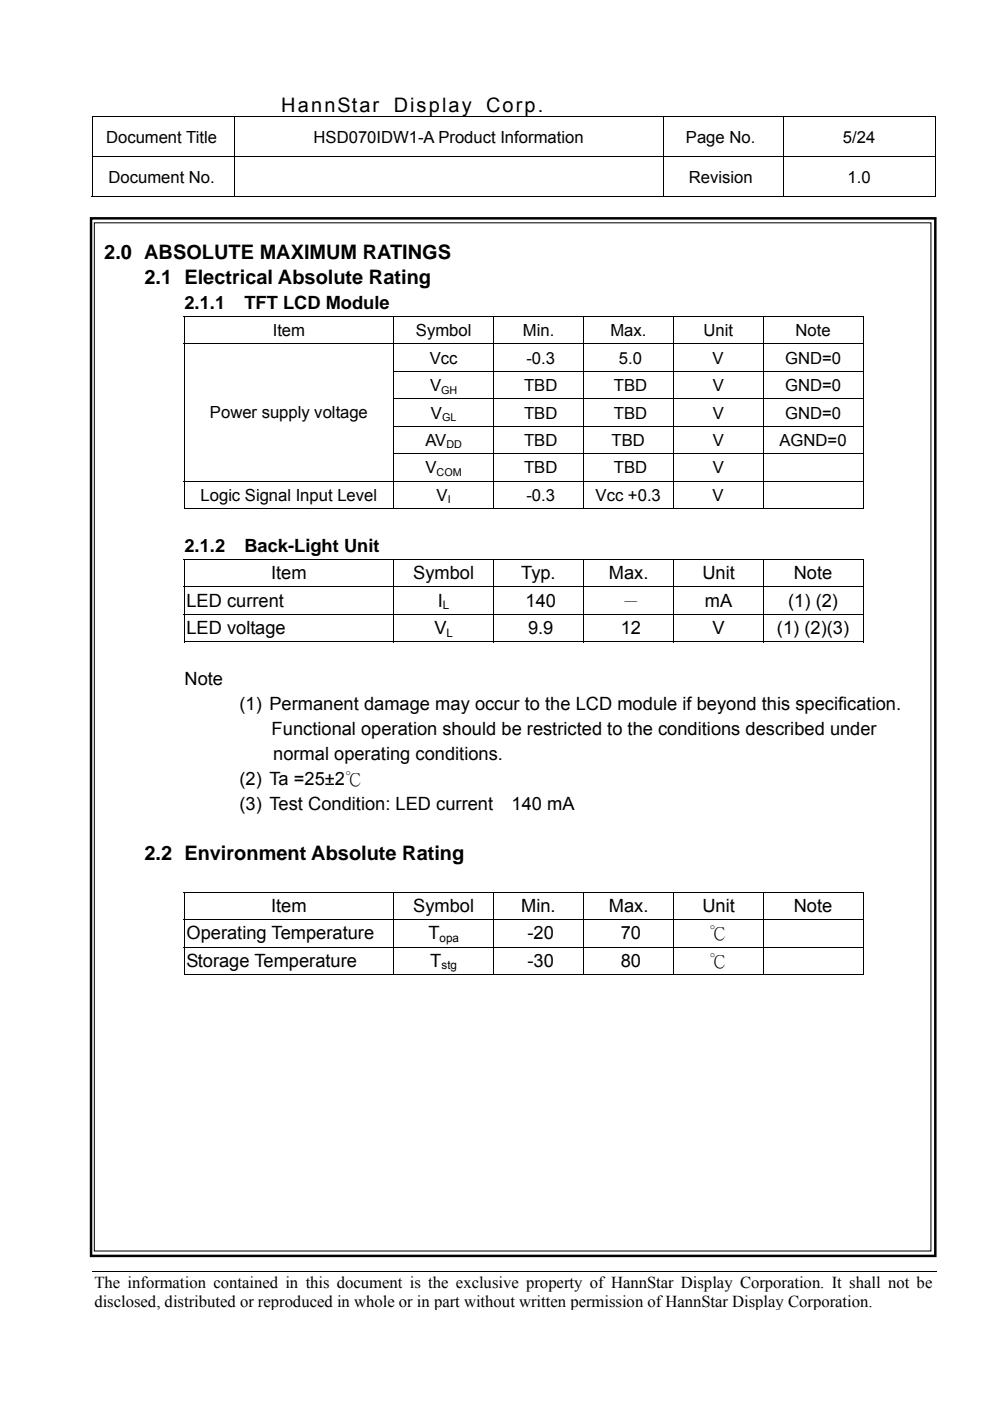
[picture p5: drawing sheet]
<svg xmlns="http://www.w3.org/2000/svg" width="210mm" height="297mm" viewBox="0 0 210 297" stroke-linecap="round" stroke-linejoin="round" font-family="sans-serif">
<defs><g id="words">
<g font-size="4.2">
<text x="59.6" y="23.7">HannStar</text>
<text x="83.5" y="23.7">Display</text>
<text x="103.1" y="23.7">Corp.</text>
<text x="22.1" y="54.9">2.0 ABSOLUTE MAXIMUM RATINGS</text>
<text x="30.6" y="60.2">2.1 Electrical Absolute Rating</text>
<text x="30.6" y="182.2">2.2 Environment Absolute Rating</text>
</g>
<g font-size="3.9">
<text x="39.1" y="65.5">2.1.1</text>
<text x="51.8" y="65.5">TFT LCD Module</text>
<text x="39.1" y="117">2.1.2</text>
<text x="51.8" y="117">Back-Light Unit</text>
<text x="57.5" y="122.8">Item</text>
<text x="87.6" y="122.8">Symbol</text>
<text x="110.5" y="122.8">Typ.</text>
<text x="129.1" y="122.8">Max.</text>
<text x="148.9" y="122.8">Unit</text>
<text x="168.3" y="122.8">Note</text>
<text x="39.5" y="128.6">LED current</text>
<text x="92.8" y="128.6">I</text>
<text x="111.4" y="128.6">140</text>
<text x="131.8" y="128.6">－</text>
<text x="149.5" y="128.6">mA</text>
<text x="167.1" y="128.6">(1) (2)</text>
<text x="39.5" y="134.4">LED voltage</text>
<text x="92.1" y="134.4">V</text>
<text x="112" y="134.4">9.9</text>
<text x="131.6" y="134.4">12</text>
<text x="151.1" y="134.4">V</text>
<text x="164.7" y="134.4">(1) (2)(3)</text>
<text x="39.1" y="145.2">Note</text>
<text x="50.8" y="150.5">(1) Permanent damage may occur to the LCD module if beyond this specification.</text>
<text x="57.6" y="155.8">Functional operation should be restricted to the conditions described under</text>
<text x="57.9" y="161.1">normal operating conditions.</text>
<text x="50.8" y="166.4">(2) Ta =25±2℃</text>
<text x="50.8" y="171.7">(3) Test Condition: LED current</text>
<text x="108.5" y="171.7">140 mA</text>
<text x="57.5" y="193.3">Item</text>
<text x="87.6" y="193.3">Symbol</text>
<text x="110.5" y="193.3">Min.</text>
<text x="129.1" y="193.3">Max.</text>
<text x="148.9" y="193.3">Unit</text>
<text x="168.3" y="193.3">Note</text>
<text x="39.5" y="199.2">Operating Temperature</text>
<text x="90.8" y="199.2">T</text>
<text x="111.8" y="199.2">-20</text>
<text x="131.6" y="199.2">70</text>
<text x="150.4" y="199.2">℃</text>
<text x="39.5" y="205">Storage Temperature</text>
<text x="91.2" y="205">T</text>
<text x="111.8" y="205">-30</text>
<text x="131.6" y="205">80</text>
<text x="150.4" y="205">℃</text>
</g>
<g font-size="3.5">
<text x="22.5" y="30.2">Document Title</text>
<text x="66.5" y="30.2">HSD070IDW1-A Product Information</text>
<text x="145.4" y="30.2">Page No.</text>
<text x="178.7" y="30.2">5/24</text>
<text x="23" y="38.7">Document No.</text>
<text x="146" y="38.7">Revision</text>
<text x="179.7" y="38.7">1.0</text>
<text x="57.8" y="71.3">Item</text>
<text x="88.2" y="71.3">Symbol</text>
<text x="110.9" y="71.3">Min.</text>
<text x="129.4" y="71.3">Max.</text>
<text x="149.2" y="71.3">Unit</text>
<text x="168.7" y="71.3">Note</text>
<text x="91.1" y="77.1">Vcc</text>
<text x="111.6" y="77.1">-0.3</text>
<text x="131.2" y="77.1">5.0</text>
<text x="151.1" y="77.1">V</text>
<text x="166.5" y="77.1">GND=0</text>
<text x="91.2" y="82.9">V</text>
<text x="111.1" y="82.9">TBD</text>
<text x="130.2" y="82.9">TBD</text>
<text x="151.1" y="82.9">V</text>
<text x="166.5" y="82.9">GND=0</text>
<text x="44.5" y="88.6">Power supply voltage</text>
<text x="91.4" y="88.7">V</text>
<text x="111.1" y="88.7">TBD</text>
<text x="130.2" y="88.7">TBD</text>
<text x="151.1" y="88.7">V</text>
<text x="166.5" y="88.7">GND=0</text>
<text x="90.2" y="94.6">AV</text>
<text x="111.1" y="94.6">TBD</text>
<text x="129.7" y="94.6">TBD</text>
<text x="151.1" y="94.6">V</text>
<text x="165.3" y="94.6">AGND=0</text>
<text x="90.2" y="100.4">V</text>
<text x="111.1" y="100.4">TBD</text>
<text x="130.2" y="100.4">TBD</text>
<text x="151.1" y="100.4">V</text>
<text x="42.5" y="106.2">Logic Signal Input Level</text>
<text x="92.6" y="106.2">V</text>
<text x="111.6" y="106.2">-0.3</text>
<text x="126.3" y="106.2">Vcc +0.3</text>
<text x="151.1" y="106.2">V</text>
<text x="20" y="273">The information contained in this document is the exclusive property of HannStar Display Corporation. It shall not be</text>
<text x="20" y="277">disclosed, distributed or reproduced in whole or in part without written permission of HannStar Display Corporation.</text>
</g>
<g font-size="2.5">
<text x="93.9" y="129.1">L</text>
<text x="94.7" y="135">L</text>
<text x="93.2" y="199.7">opa</text>
<text x="93.6" y="205.5">stg</text>
</g>
<g font-size="2.3">
<text x="93.5" y="83.4">GH</text>
<text x="93.7" y="89.3">GL</text>
<text x="94.6" y="95.1">DD</text>
<text x="92.6" y="100.9">COM</text>
<text x="94.9" y="106.7">I</text>
</g>
</g></defs>
<g fill="none" stroke="#000" stroke-width=".21">
<path d="M19.4 24.8h179M19.4 33.3h179M19.5 24.9v8.3M19.5 33.3v8.5M49.6 24.9v8.3M49.6 33.3v8.5M140.7 24.9v8.3M140.7 33.3v8.5M166.1 24.9v8.3M166.1 33.3v8.5M198.3 24.9v8.3M198.3 33.3v8.5"/>
<path d="M19.4 41.7h30.2M49.7 41.7h90.9M140.7 41.7h25.3M166.1 41.7h32.1M19.5 269.7h179.1"/>
</g>
<path d="M198.2 41.6h.2v.2h-.2z" fill="#000"/>
<g fill="#fff">
<path d="M19.3 277.9h179.2z"/>
<path d="M198.5 269.7l.1 8.2z"/>
<path d="M198.5 277.9h.1z"/>
</g>
<path d="M19.3 46.3h179v220h-179z" fill="none" stroke="#000" stroke-width=".53"/>
<path d="M20 47.2h177.4v218h-177.4z" fill="#fff"/>
<g fill="none" stroke="#000" stroke-width=".21">
<path d="M20 47.2h177.4v218h-177.4zM39 67.1h144.1M39 72.9h144.1M39.1 67.2v5.6M39.1 73v5.7M39.1 78.8v5.7M83.4 78.7h99.7M83.5 67.2v5.6M83.5 73v5.7M83.5 78.8v5.7M104.7 67.2v5.6M104.7 73v5.7"/>
<path d="M104.7 78.8v5.7M123.7 67.2v5.6M123.7 73v5.7M123.7 78.8v5.7M142.8 67.2v5.6M142.8 73v5.7M142.8 78.8v5.7M161.8 67.2v5.6M161.8 73v5.7M161.8 78.8v5.7M183 67.2v5.6M183 73v5.7"/>
<path d="M183 78.8v5.7M39.1 84.6v5.7M39.1 90.5v5.6M39.1 96.3v5.6M83.4 84.6h99.7M83.4 90.4h99.7M83.4 96.2h99.7M83.5 84.6v5.7M83.5 90.5v5.6M83.5 96.3v5.6M104.7 84.6v5.7M104.7 90.5v5.6"/>
<path d="M104.7 96.3v5.6M123.7 84.6v5.7M123.7 90.5v5.6M123.7 96.3v5.6M142.8 84.6v5.7M142.8 90.5v5.6M142.8 96.3v5.6M161.8 84.6v5.7M161.8 90.5v5.6M161.8 96.3v5.6M183 84.6v5.7M183 90.5v5.6"/>
<path d="M183 96.3v5.6M39 102h144.1M39 107.9h44.4M39 118.6h144.1M39.1 102.1v5.8M39.1 118.7v5.7M83.5 102.1v5.8M83.5 118.7v5.7M83.6 107.9h21M104.7 102.1v5.8M104.7 118.7v5.7M104.8 107.9h18.8"/>
<path d="M123.7 102.1v5.8M123.7 118.7v5.7M123.8 107.9h18.9M142.8 102.1v5.8M142.9 107.9h18.8M142.9 118.7v5.7M161.8 102.1v5.8M161.8 118.7v5.7M161.9 107.9h21M183 102.1v5.8M183 118.7v5.7M39 124.4h144.1"/>
<path d="M39 130.3h144.1M39 136.1h44.4M39.1 124.5v5.7M39.1 130.3v5.9M83.5 124.5v5.7M83.5 130.3v5.9M83.6 136.1h21M104.7 124.5v5.7M104.7 130.3v5.9M104.8 136.1h18.8M123.7 124.5v5.7M123.7 130.3v5.9"/>
<path d="M123.8 136.1h19M142.9 124.5v5.7M142.9 130.3v5.9M143 136.1h18.7M161.8 124.5v5.7M161.8 130.3v5.9M161.9 136.1h21M183 124.5v5.7M183 130.3v5.9M39 189.2h144.1M39 195h144.1M39.1 189.3v5.6"/>
<path d="M39.1 195.1v5.6M83.5 189.3v5.6M83.5 195.1v5.6M104.7 189.3v5.6M104.7 195.1v5.6M123.7 189.3v5.6M123.7 195.1v5.6M142.9 189.3v5.6M142.9 195.1v5.6M161.8 189.3v5.6M161.8 195.1v5.6M183 189.3v5.6"/>
<path d="M183 195.1v5.6M39 200.8h144.1M39 206.6h44.4M39.1 200.9v5.8M83.5 200.9v5.8M83.6 206.6h21M104.7 200.9v5.8M104.8 206.6h18.8M123.7 200.9v5.8M123.8 206.6h19M142.9 200.9v5.8M143 206.6h18.7"/>
<path d="M161.8 200.9v5.8M161.9 206.6h21M183 200.9v5.8"/>
</g>
<g fill="#000">
<path d="M39 67h.1v.2h-.1zM39 78.7h.1v.1h-.1zM182.9 67h.2v.2h-.2zM39 84.5h.1v.1h-.1zM39 90.3h.1v.2h-.1zM39 96.1h.1v.2h-.1zM39 118.5h.1v.2h-.1zM182.9 107.8h.2v.1h-.2zM182.9 118.5h.2v.2h-.2zM182.9 136h.2v.2h-.2zM39 189.1h.1v.2h-.1zM182.9 189.1h.2v.2h-.2z"/>
<path d="M182.9 206.5h.2v.2h-.2z"/>
</g>
<use href="#words"/>
</svg>
